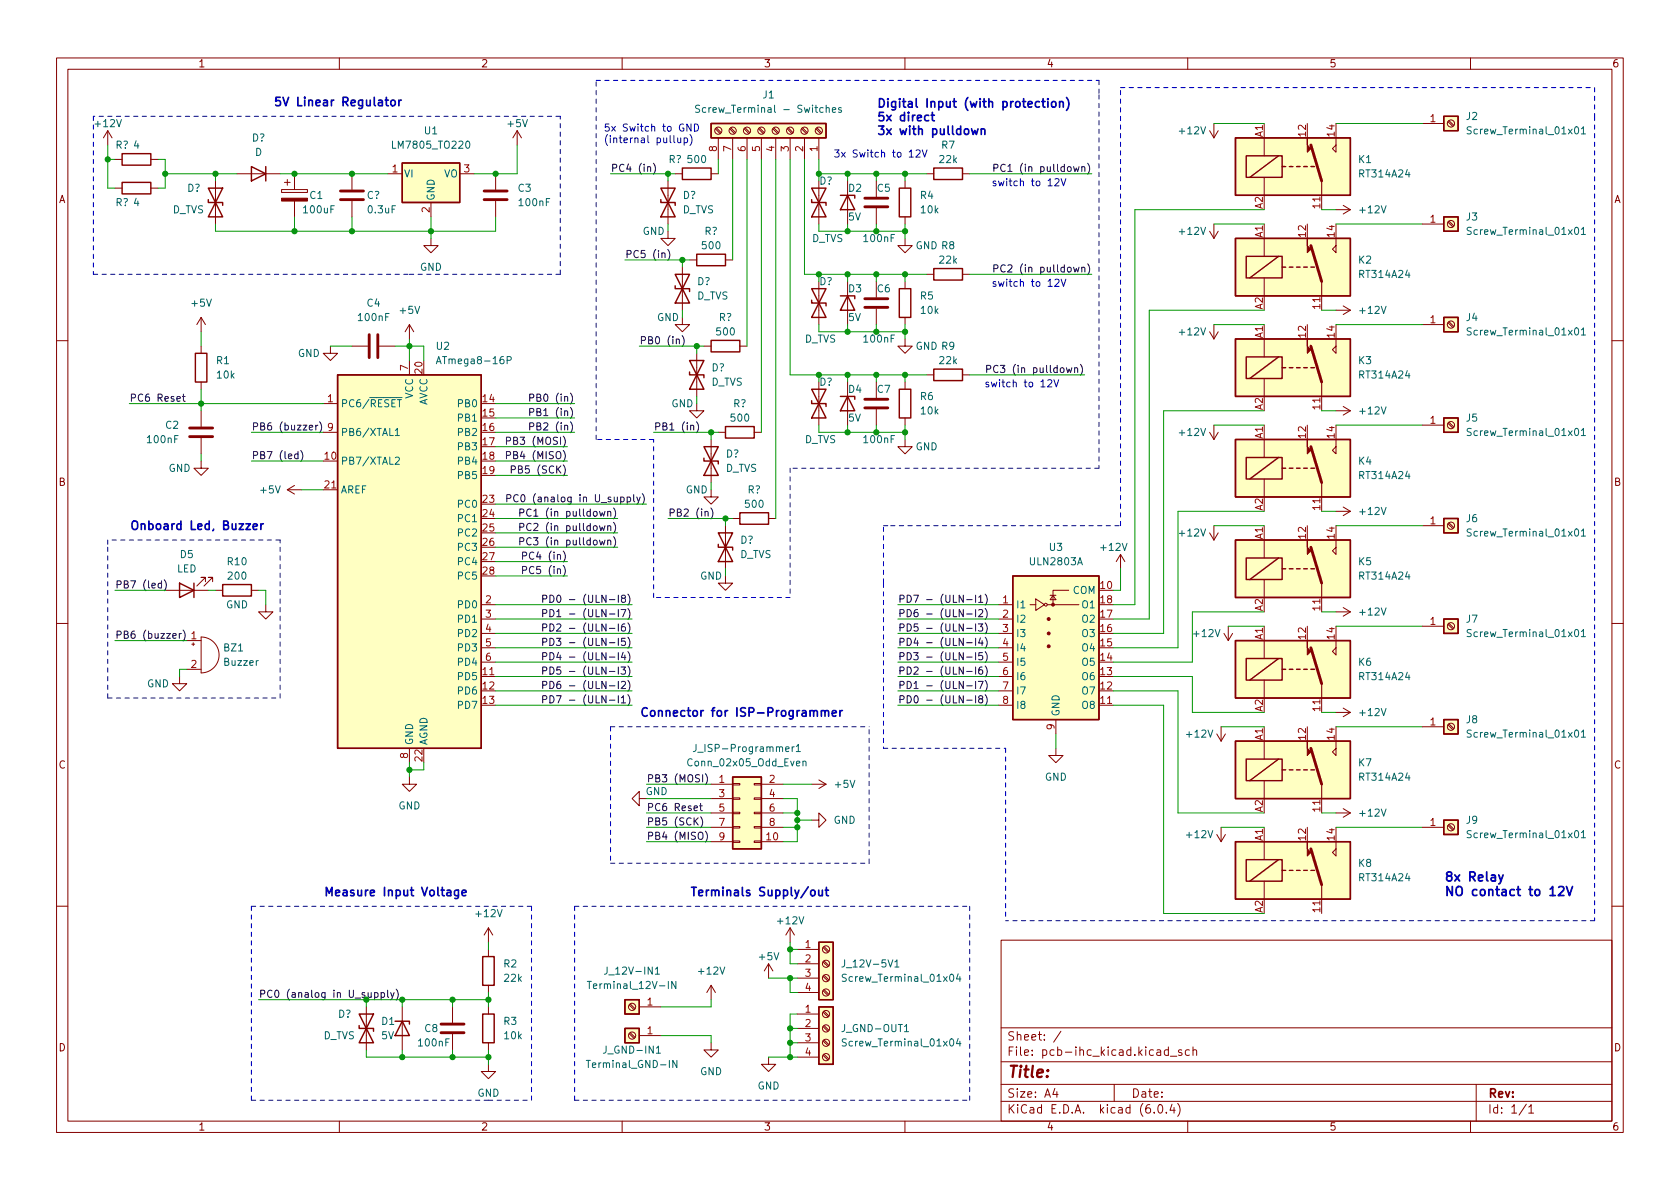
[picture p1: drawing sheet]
<svg xmlns="http://www.w3.org/2000/svg" width="297mm" height="210mm" viewBox="0 0 297 210" stroke-linecap="round" stroke-linejoin="round" font-family="sans-serif">
<defs><g id="words">
<text font-size="2.8" fill="#840000" x="178" y="190.6">Title:</text>
<g font-size="2.2" fill="#0000c2">
<text x="255.3" y="155.9">8x Relay</text>
<text x="255.3" y="158.4">NO contact to 12V</text>
</g>
<g font-size="2.1" fill="#0000c2">
<text x="48.3" y="18.8">5V Linear Regulator</text>
<text x="154.9" y="19">Digital Input (with protection)</text>
<text x="154.9" y="21.4">5x direct</text>
<text x="154.9" y="23.9">3x with pulldown</text>
<text x="22.9" y="93.7">Onboard Led, Buzzer</text>
<text x="113" y="126.7">Connector for ISP-Programmer</text>
<text x="57.1" y="158.5">Measure Input Voltage</text>
<text x="121.9" y="158.5">Terminals Supply/out</text>
</g>
<g font-size="2.1" fill="#840000">
<text x="178" y="184">Sheet: /</text>
<text x="178" y="186.7">File: pcb-ihc_kicad.kicad_sch</text>
<text x="178" y="196.9">KiCad E.D.A. kicad (6.0.4)</text>
<text x="178" y="194.1">Size: A4</text>
<text x="200" y="194.1">Date:</text>
<text x="263" y="194.1">Rev:</text>
<text x="263" y="196.9">Id: 1/1</text>
</g>
<g font-size="1.8" fill="#840000">
<text x="35" y="11.9">1</text>
<text x="85" y="11.9">2</text>
<text x="135" y="11.9">3</text>
<text x="185" y="11.9">4</text>
<text x="235" y="11.9">5</text>
<text x="285" y="11.9">6</text>
<text x="10.3" y="35.9">A</text>
<text x="285.3" y="35.9">A</text>
<text x="10.3" y="85.9">B</text>
<text x="285.3" y="85.9">B</text>
<text x="10.3" y="135.9">C</text>
<text x="285.3" y="135.9">C</text>
<text x="10.3" y="185.9">D</text>
<text x="285.3" y="185.9">D</text>
<text x="35" y="199.9">1</text>
<text x="85" y="199.9">2</text>
<text x="135" y="199.9">3</text>
<text x="185" y="199.9">4</text>
<text x="235" y="199.9">5</text>
<text x="285" y="199.9">6</text>
</g>
<g font-size="1.8" fill="#006464">
<text x="134.9" y="17.4">J1</text>
<text x="17" y="22.5">+12V</text>
<text x="75.1" y="23.7">U1</text>
<text x="89.8" y="22.5">+5V</text>
<text x="124.5" y="19.9">Screw_Terminal - Switches</text>
<text x="208.7" y="23.7">+12V</text>
<text x="259.3" y="21.2">J2</text>
<text x="260.1" y="23.7">Screw_Terminal_01x01</text>
<text x="20.4" y="26.3">R? 4</text>
<text x="44.5" y="25">D?</text>
<text x="45.1" y="27.6">D</text>
<text x="69.8" y="26.3">LM7805_TO220</text>
<text x="118.2" y="28.8">R?</text>
<text x="121.7" y="28.8">500</text>
<text x="166.2" y="28.8">22k</text>
<text x="166.5" y="26.3">R7</text>
<text x="240.2" y="28.8">K1</text>
<text x="33.1" y="33.9">D?</text>
<text x="54.8" y="35.2">C1</text>
<text x="64.8" y="35.2">C?</text>
<text x="71.4" y="31.4">VI</text>
<text x="76.8" y="35.6" transform="rotate(-90 76.8 35.6)">GND</text>
<text x="78.5" y="31.4">VO</text>
<text x="91.6" y="33.9">C3</text>
<text x="120.7" y="35.2">D?</text>
<text x="144.9" y="32.6">D?</text>
<text x="150" y="33.9">D2</text>
<text x="155.1" y="33.9">C5</text>
<text x="162.7" y="35.2">R4</text>
<text x="240.5" y="31.4">RT314A24</text>
<text x="20.4" y="36.4">R? 4</text>
<text x="30.5" y="37.7">D_TVS</text>
<text x="53.8" y="37.7">100uF</text>
<text x="65.2" y="37.7">0.3uF</text>
<text x="91.9" y="36.4">100nF</text>
<text x="113.6" y="41.5">GND</text>
<text x="120.6" y="37.7">D_TVS</text>
<text x="124.6" y="41.5">R?</text>
<text x="150" y="39">5V</text>
<text x="162.9" y="37.7">10k</text>
<text x="208.7" y="41.5">+12V</text>
<text x="240.6" y="37.7">+12V</text>
<text x="259.3" y="39">J3</text>
<text x="260.1" y="41.5">Screw_Terminal_01x01</text>
<text x="74.2" y="47.9">GND</text>
<text x="124.3" y="44.1">500</text>
<text x="143.5" y="42.8">D_TVS</text>
<text x="152.9" y="42.8">100nF</text>
<text x="161.9" y="44.1">GND R8</text>
<text x="166.2" y="46.6">22k</text>
<text x="240.2" y="46.6">K2</text>
<text x="123.2" y="53">D_TVS</text>
<text x="123.3" y="50.4">D?</text>
<text x="144.9" y="50.4">D?</text>
<text x="150" y="51.7">D3</text>
<text x="155.1" y="51.7">C6</text>
<text x="162.7" y="53">R5</text>
<text x="240.5" y="49.1">RT314A24</text>
<text x="34" y="54.2">+5V</text>
<text x="63.5" y="56.8">100nF</text>
<text x="64.9" y="54.2">C4</text>
<text x="70.8" y="55.5">+5V</text>
<text x="116.1" y="56.8">GND</text>
<text x="126.8" y="59.3">500</text>
<text x="127.1" y="56.8">R?</text>
<text x="150" y="56.8">5V</text>
<text x="162.9" y="55.5">10k</text>
<text x="208.7" y="59.3">+12V</text>
<text x="240.6" y="55.5">+12V</text>
<text x="259.3" y="56.8">J4</text>
<text x="260.1" y="59.3">Screw_Terminal_01x01</text>
<text x="38.3" y="64.4">R1</text>
<text x="52.6" y="63.1">GND</text>
<text x="77.2" y="61.8">U2</text>
<text x="78" y="64.4">ATmega8-16P</text>
<text x="125.8" y="65.7">D?</text>
<text x="142.2" y="60.6">D_TVS</text>
<text x="152.9" y="60.6">100nF</text>
<text x="161.9" y="61.8">GND R9</text>
<text x="166.2" y="64.4">22k</text>
<text x="240.2" y="64.4">K3</text>
<text x="38.4" y="66.9">10k</text>
<text x="73" y="70.5" transform="rotate(-90 73 70.5)">VCC</text>
<text x="75.6" y="71.8" transform="rotate(-90 75.6 71.8)">AVCC</text>
<text x="125.7" y="68.2">D_TVS</text>
<text x="150" y="69.5">D4</text>
<text x="155.1" y="69.5">C7</text>
<text x="162.7" y="70.7">R6</text>
<text x="240.5" y="66.9">RT314A24</text>
<text x="29.3" y="75.8">C2</text>
<text x="60.2" y="72">PC6/~{RESET}</text>
<text x="60.2" y="77.1">PB6/XTAL1</text>
<text x="81.1" y="72">PB0</text>
<text x="81.1" y="74.5">PB1</text>
<text x="81.1" y="77.1">PB2</text>
<text x="118.7" y="72">GND</text>
<text x="129.3" y="74.5">500</text>
<text x="129.6" y="72">R?</text>
<text x="150" y="74.5">5V</text>
<text x="162.9" y="73.3">10k</text>
<text x="208.7" y="77.1">+12V</text>
<text x="240.6" y="73.3">+12V</text>
<text x="259.3" y="74.5">J5</text>
<text x="260.1" y="77.1">Screw_Terminal_01x01</text>
<text x="26.2" y="78.4">100nF</text>
<text x="29.8" y="83.4">GND</text>
<text x="60.2" y="82.2">PB7/XTAL2</text>
<text x="81.1" y="79.6">PB3</text>
<text x="81.1" y="82.2">PB4</text>
<text x="128.3" y="83.4">D_TVS</text>
<text x="128.3" y="80.9">D?</text>
<text x="142.2" y="78.4">D_TVS</text>
<text x="152.9" y="78.4">100nF</text>
<text x="161.9" y="79.6">GND</text>
<text x="240.2" y="82.2">K4</text>
<text x="46.1" y="87.2">+5V</text>
<text x="60.2" y="87.2">AREF</text>
<text x="81.1" y="84.7">PB5</text>
<text x="81.1" y="89.8">PC0</text>
<text x="121.2" y="87.2">GND</text>
<text x="131.9" y="89.8">500</text>
<text x="132.2" y="87.2">R?</text>
<text x="240.5" y="84.7">RT314A24</text>
<text x="81.1" y="92.3">PC1</text>
<text x="81.1" y="94.9">PC2</text>
<text x="208.7" y="94.9">+12V</text>
<text x="240.6" y="91.1">+12V</text>
<text x="259.3" y="92.3">J6</text>
<text x="260.1" y="94.9">Screw_Terminal_01x01</text>
<text x="31.3" y="101.2">LED</text>
<text x="31.9" y="98.7">D5</text>
<text x="40.3" y="99.9">R10</text>
<text x="81.1" y="97.4">PC3</text>
<text x="81.1" y="99.9">PC4</text>
<text x="130.8" y="98.7">D_TVS</text>
<text x="130.9" y="96.1">D?</text>
<text x="182.3" y="99.9">ULN2803A</text>
<text x="185.6" y="97.4">U3</text>
<text x="194.8" y="97.4">+12V</text>
<text x="240.2" y="99.9">K5</text>
<text x="39.9" y="107.6">GND</text>
<text x="40.4" y="102.5">200</text>
<text x="81.1" y="107.6">PD0</text>
<text x="81.1" y="102.5">PC5</text>
<text x="123.8" y="102.5">GND</text>
<text x="179.6" y="107.6">I1</text>
<text x="189.7" y="105">COM</text>
<text x="191.4" y="107.6">O1</text>
<text x="240.5" y="102.5">RT314A24</text>
<text x="81.1" y="110.1">PD1</text>
<text x="81.1" y="112.6">PD2</text>
<text x="179.6" y="110.1">I2</text>
<text x="179.6" y="112.6">I3</text>
<text x="191.4" y="112.6">O3</text>
<text x="191.4" y="110.1">O2</text>
<text x="211.2" y="112.6">+12V</text>
<text x="240.6" y="108.8">+12V</text>
<text x="259.3" y="110.1">J7</text>
<text x="260.1" y="112.6">Screw_Terminal_01x01</text>
<text x="39.6" y="115.2">BZ1</text>
<text x="39.7" y="117.7">Buzzer</text>
<text x="81.1" y="115.2">PD3</text>
<text x="81.1" y="117.7">PD4</text>
<text x="179.6" y="115.2">I4</text>
<text x="179.6" y="117.7">I5</text>
<text x="191.4" y="117.7">O5</text>
<text x="191.4" y="115.2">O4</text>
<text x="240.2" y="117.7">K6</text>
<text x="26" y="121.5">GND</text>
<text x="81.1" y="120.3">PD5</text>
<text x="81.1" y="122.8">PD6</text>
<text x="81.1" y="125.3">PD7</text>
<text x="179.6" y="120.3">I6</text>
<text x="179.6" y="122.8">I7</text>
<text x="179.6" y="125.3">I8</text>
<text x="191.4" y="125.3">O8</text>
<text x="191.4" y="122.8">O7</text>
<text x="191.4" y="120.3">O6</text>
<text x="240.5" y="120.3">RT314A24</text>
<text x="73" y="131.8" transform="rotate(-90 73 131.8)">GND</text>
<text x="75.6" y="131.8" transform="rotate(-90 75.6 131.8)">AGND</text>
<text x="187.3" y="126.7" transform="rotate(-90 187.3 126.7)">GND</text>
<text x="209.9" y="130.4">+12V</text>
<text x="240.6" y="126.6">+12V</text>
<text x="259.3" y="127.9">J8</text>
<text x="260.1" y="130.4">Screw_Terminal_01x01</text>
<text x="122" y="135.5">Conn_02x05_Odd_Even</text>
<text x="123.6" y="133">J_ISP-Programmer1</text>
<text x="240.2" y="135.5">K7</text>
<text x="70.4" y="143.1">GND</text>
<text x="114.1" y="140.6">GND</text>
<text x="147.7" y="139.3">+5V</text>
<text x="184.7" y="138">GND</text>
<text x="240.5" y="138">RT314A24</text>
<text x="147.4" y="145.7">GND</text>
<text x="209.9" y="148.2">+12V</text>
<text x="240.6" y="144.4">+12V</text>
<text x="259.3" y="145.7">J9</text>
<text x="260.1" y="148.2">Screw_Terminal_01x01</text>
<text x="240.2" y="153.3">K8</text>
<text x="240.5" y="155.8">RT314A24</text>
<text x="84.3" y="162.2">+12V</text>
<text x="137.6" y="163.4">+12V</text>
<text x="89.1" y="171.1">R2</text>
<text x="89.2" y="173.6">22k</text>
<text x="107.5" y="172.3">J_12V-IN1</text>
<text x="123.6" y="172.3">+12V</text>
<text x="134.3" y="169.8">+5V</text>
<text x="149.5" y="171.1">J_12V-5V1</text>
<text x="149.6" y="173.6">Screw_Terminal_01x04</text>
<text x="59.8" y="180">D?</text>
<text x="104.8" y="174.9">Terminal_12V-IN</text>
<text x="57.1" y="183.8">D_TVS</text>
<text x="67.5" y="183.8">5V</text>
<text x="67.5" y="181.2">D1</text>
<text x="74.1" y="185">100nF</text>
<text x="75.1" y="182.5">C8</text>
<text x="89.1" y="181.2">R3</text>
<text x="89.2" y="183.8">10k</text>
<text x="149.2" y="182.5">J_GND-OUT1</text>
<text x="149.6" y="185">Screw_Terminal_01x04</text>
<text x="104.4" y="188.8">Terminal_GND-IN</text>
<text x="107.1" y="186.3">J_GND-IN1</text>
<text x="123.8" y="190.1">GND</text>
<text x="84.4" y="193.9">GND</text>
<text x="133.9" y="192.7">GND</text>
</g>
<g font-size="1.8" fill="#0000c2">
<text x="106.7" y="23.3">5x Switch to GND</text>
<text x="106.7" y="25.3">(internal pullup)</text>
<text x="147.3" y="27.8">3x Switch to 12V</text>
<text x="175.3" y="32.9">switch to 12V</text>
<text x="175.3" y="50.7">switch to 12V</text>
<text x="174" y="68.5">switch to 12V</text>
</g>
<g font-size="1.8" fill="#a90000">
<text x="252.9" y="21.6">1</text>
<text x="126.7" y="26.8" transform="rotate(-90 126.7 26.8)">8</text>
<text x="129.3" y="26.8" transform="rotate(-90 129.3 26.8)">7</text>
<text x="131.8" y="26.8" transform="rotate(-90 131.8 26.8)">6</text>
<text x="134.4" y="26.8" transform="rotate(-90 134.4 26.8)">5</text>
<text x="136.9" y="26.8" transform="rotate(-90 136.9 26.8)">4</text>
<text x="139.4" y="26.8" transform="rotate(-90 139.4 26.8)">3</text>
<text x="142" y="26.8" transform="rotate(-90 142 26.8)">2</text>
<text x="144.5" y="26.8" transform="rotate(-90 144.5 26.8)">1</text>
<text x="223.3" y="24.2" transform="rotate(-90 223.3 24.2)">A1</text>
<text x="230.9" y="24.1" transform="rotate(-90 230.9 24.1)">12</text>
<text x="236" y="24.1" transform="rotate(-90 236 24.1)">14</text>
<text x="69.4" y="30.5">1</text>
<text x="82.1" y="30.5">3</text>
<text x="75.9" y="37.6" transform="rotate(-90 75.9 37.6)">2</text>
<text x="223.3" y="36.9" transform="rotate(-90 223.3 36.9)">A2</text>
<text x="230.9" y="41.9" transform="rotate(-90 230.9 41.9)">12</text>
<text x="233.4" y="36.8" transform="rotate(-90 233.4 36.8)">11</text>
<text x="236" y="41.9" transform="rotate(-90 236 41.9)">14</text>
<text x="252.9" y="39.4">1</text>
<text x="223.3" y="42" transform="rotate(-90 223.3 42)">A1</text>
<text x="223.3" y="59.8" transform="rotate(-90 223.3 59.8)">A1</text>
<text x="223.3" y="54.7" transform="rotate(-90 223.3 54.7)">A2</text>
<text x="230.9" y="59.7" transform="rotate(-90 230.9 59.7)">12</text>
<text x="233.4" y="54.6" transform="rotate(-90 233.4 54.6)">11</text>
<text x="236" y="59.7" transform="rotate(-90 236 59.7)">14</text>
<text x="252.9" y="57.1">1</text>
<text x="72.1" y="65.5" transform="rotate(-90 72.1 65.5)">7</text>
<text x="57.9" y="71.1">1</text>
<text x="74.7" y="66" transform="rotate(-90 74.7 66)">20</text>
<text x="85.4" y="71.1">14</text>
<text x="57.9" y="76.2">9</text>
<text x="85.4" y="73.7">15</text>
<text x="85.4" y="76.2">16</text>
<text x="223.3" y="77.6" transform="rotate(-90 223.3 77.6)">A1</text>
<text x="223.3" y="72.5" transform="rotate(-90 223.3 72.5)">A2</text>
<text x="230.9" y="77.4" transform="rotate(-90 230.9 77.4)">12</text>
<text x="233.4" y="72.4" transform="rotate(-90 233.4 72.4)">11</text>
<text x="236" y="77.4" transform="rotate(-90 236 77.4)">14</text>
<text x="252.9" y="74.9">1</text>
<text x="57.4" y="81.3">10</text>
<text x="85.4" y="78.7">17</text>
<text x="85.4" y="81.3">18</text>
<text x="85.4" y="83.8">19</text>
<text x="57.4" y="86.4">21</text>
<text x="85.4" y="88.9">23</text>
<text x="85.4" y="91.4">24</text>
<text x="85.4" y="94">25</text>
<text x="223.3" y="95.4" transform="rotate(-90 223.3 95.4)">A1</text>
<text x="223.3" y="90.3" transform="rotate(-90 223.3 90.3)">A2</text>
<text x="230.9" y="95.2" transform="rotate(-90 230.9 95.2)">12</text>
<text x="233.4" y="90.1" transform="rotate(-90 233.4 90.1)">11</text>
<text x="236" y="95.2" transform="rotate(-90 236 95.2)">14</text>
<text x="252.9" y="92.7">1</text>
<text x="85.4" y="96.5">26</text>
<text x="85.4" y="99.1">27</text>
<text x="85.4" y="101.6">28</text>
<text x="85.9" y="106.7">2</text>
<text x="177.3" y="106.7">1</text>
<text x="194.6" y="104.1">10</text>
<text x="194.6" y="106.7">18</text>
<text x="233.4" y="107.9" transform="rotate(-90 233.4 107.9)">11</text>
<text x="33.8" y="113">1</text>
<text x="85.9" y="109.2">3</text>
<text x="85.9" y="111.8">4</text>
<text x="177.3" y="109.2">2</text>
<text x="177.3" y="111.8">3</text>
<text x="194.6" y="111.8">16</text>
<text x="194.6" y="109.2">17</text>
<text x="223.3" y="113.1" transform="rotate(-90 223.3 113.1)">A1</text>
<text x="223.3" y="108.1" transform="rotate(-90 223.3 108.1)">A2</text>
<text x="230.9" y="113" transform="rotate(-90 230.9 113)">12</text>
<text x="236" y="113" transform="rotate(-90 236 113)">14</text>
<text x="252.9" y="110.5">1</text>
<text x="33.8" y="118.1">2</text>
<text x="85.4" y="119.4">11</text>
<text x="85.9" y="114.3">5</text>
<text x="85.9" y="116.8">6</text>
<text x="177.3" y="114.3">4</text>
<text x="177.3" y="116.8">5</text>
<text x="177.3" y="119.4">6</text>
<text x="194.6" y="119.4">13</text>
<text x="194.6" y="116.8">14</text>
<text x="194.6" y="114.3">15</text>
<text x="85.4" y="121.9">12</text>
<text x="85.4" y="124.5">13</text>
<text x="177.3" y="121.9">7</text>
<text x="177.3" y="124.5">8</text>
<text x="194.6" y="124.5">11</text>
<text x="194.6" y="121.9">12</text>
<text x="223.3" y="125.8" transform="rotate(-90 223.3 125.8)">A2</text>
<text x="233.4" y="125.7" transform="rotate(-90 233.4 125.7)">11</text>
<text x="186.4" y="129" transform="rotate(-90 186.4 129)">9</text>
<text x="223.3" y="130.9" transform="rotate(-90 223.3 130.9)">A1</text>
<text x="230.9" y="130.8" transform="rotate(-90 230.9 130.8)">12</text>
<text x="236" y="130.8" transform="rotate(-90 236 130.8)">14</text>
<text x="252.9" y="128.3">1</text>
<text x="72.1" y="134.1" transform="rotate(-90 72.1 134.1)">8</text>
<text x="74.7" y="134.6" transform="rotate(-90 74.7 134.6)">22</text>
<text x="127.1" y="138.4">1</text>
<text x="127.1" y="141">3</text>
<text x="127.1" y="143.5">5</text>
<text x="136" y="138.4">2</text>
<text x="136" y="141">4</text>
<text x="136" y="143.5">6</text>
<text x="223.3" y="143.6" transform="rotate(-90 223.3 143.6)">A2</text>
<text x="233.4" y="143.5" transform="rotate(-90 233.4 143.5)">11</text>
<text x="127.1" y="146">7</text>
<text x="127.1" y="148.6">9</text>
<text x="135.5" y="148.6">10</text>
<text x="136" y="146">8</text>
<text x="223.3" y="148.7" transform="rotate(-90 223.3 148.7)">A1</text>
<text x="230.9" y="148.6" transform="rotate(-90 230.9 148.6)">12</text>
<text x="236" y="148.6" transform="rotate(-90 236 148.6)">14</text>
<text x="252.9" y="146">1</text>
<text x="223.3" y="161.4" transform="rotate(-90 223.3 161.4)">A2</text>
<text x="233.4" y="161.3" transform="rotate(-90 233.4 161.3)">11</text>
<text x="142.4" y="167.6">1</text>
<text x="142.4" y="170.2">2</text>
<text x="142.4" y="172.7">3</text>
<text x="114.4" y="177.8">1</text>
<text x="142.4" y="175.3">4</text>
<text x="142.4" y="179.1">1</text>
<text x="114.4" y="182.9">1</text>
<text x="142.4" y="181.6">2</text>
<text x="142.4" y="184.1">3</text>
<text x="142.4" y="186.7">4</text>
</g>
<g font-size="1.8" fill="#0f0f0f">
<text x="107.9" y="30.4">PC4 (in)</text>
<text x="178.1" y="30.4">PC1 (in pulldown)</text>
<text x="110.5" y="45.6">PC5 (in)</text>
<text x="178.1" y="48.2">PC2 (in pulldown)</text>
<text x="113" y="60.9">PB0 (in)</text>
<text x="176.8" y="65.9">PC3 (in pulldown)</text>
<text x="22.9" y="71">PC6 Reset</text>
<text x="94.9" y="71">PB0 (in)</text>
<text x="44.4" y="76.1">PB6 (buzzer)</text>
<text x="94.9" y="76.1">PB2 (in)</text>
<text x="94.9" y="73.6">PB1 (in)</text>
<text x="115.6" y="76.1">PB1 (in)</text>
<text x="44.4" y="81.2">PB7 (led)</text>
<text x="90.7" y="78.6">PB3 (MOSI)</text>
<text x="90.7" y="81.2">PB4 (MISO)</text>
<text x="91.5" y="83.7">PB5 (SCK)</text>
<text x="93" y="88.8">PC0 (analog in U_supply)</text>
<text x="94.3" y="91.3">PC1 (in pulldown)</text>
<text x="94.3" y="93.9">PC2 (in pulldown)</text>
<text x="118.1" y="91.3">PB2 (in)</text>
<text x="93.6" y="101.5">PC5 (in)</text>
<text x="93.6" y="99">PC4 (in)</text>
<text x="94.3" y="96.4">PC3 (in pulldown)</text>
<text x="20.3" y="104">PB7 (led)</text>
<text x="99.9" y="106.6">PD0 - (ULN-I8)</text>
<text x="158.7" y="106.6">PD7 - (ULN-I1)</text>
<text x="20.3" y="112.9">PB6 (buzzer)</text>
<text x="99.9" y="109.1">PD1 - (ULN-I7)</text>
<text x="99.9" y="111.7">PD2 - (ULN-I6)</text>
<text x="158.7" y="109.1">PD6 - (ULN-I2)</text>
<text x="158.7" y="111.7">PD5 - (ULN-I3)</text>
<text x="99.9" y="114.2">PD3 - (ULN-I5)</text>
<text x="99.9" y="116.7">PD4 - (ULN-I4)</text>
<text x="99.9" y="119.3">PD5 - (ULN-I3)</text>
<text x="158.7" y="114.2">PD4 - (ULN-I4)</text>
<text x="158.7" y="116.7">PD3 - (ULN-I5)</text>
<text x="158.7" y="119.3">PD2 - (ULN-I6)</text>
<text x="99.9" y="121.8">PD6 - (ULN-I2)</text>
<text x="99.9" y="124.4">PD7 - (ULN-I1)</text>
<text x="158.7" y="124.4">PD0 - (ULN-I8)</text>
<text x="158.7" y="121.8">PD1 - (ULN-I7)</text>
<text x="114.3" y="143.4">PC6 Reset</text>
<text x="114.3" y="138.3">PB3 (MOSI)</text>
<text x="114.3" y="145.9">PB5 (SCK)</text>
<text x="114.3" y="148.5">PB4 (MISO)</text>
</g>
<g font-size="1.8" fill="#009600">
<text x="144.9" y="68.2">D?</text>
<text x="45.7" y="176.4">PC0 (analog in U_supply)</text>
</g>
</g></defs>
<g fill="none" stroke="#840000" stroke-width=".18">
<path d="M10 10.2h277v190.1h-277zM12 12.2h273v186.1h-273zM60 10.2v2M110 10.2v2M160 10.2v2M210 10.2v2M260 10.2v2M19 23.1l-.7 1.3M19 23.1v2.5M19 23.1l.8 1.3M20.3 33.3h1.3M20.3 28.2h1.3"/>
<path d="M26.7 33.3h1.2M26.7 28.2h1.2M38.1 32v7.6M41.9 30.7h7.6M49.8 33.5h4.6v.5h-4.6zM50.3 32.3h1M50.8 31.7v1.1M52.1 30.7v2.8M52.1 35.6v2.7M62.2 30.7v2.8M62.2 35.6v2.7M68.6 30.7h2.5"/>
<path d="M76.2 35.8v2.5M81.3 30.7h2.5M87.6 30.7v2.8M87.6 35.6v2.7M91.4 23.1l-.7 1.3M91.4 23.1v2.5M91.4 23.1l.8 1.3M118.1 32v7.6M119.4 30.7h1.2M125.7 30.7h1.3M126.5 22.8l.8 .8M126.7 22.6l.8 .9"/>
<path d="M127 24.4v3.8M129 22.8l.9 .8M129.2 22.6l.8 .9M129.5 24.4v3.8M131.6 22.8l.8 .8M131.7 22.6l.9 .9M132.1 24.4v3.8M134.1 22.8l.9 .8M134.3 22.6l.8 .9M134.6 24.4v3.8M136.7 22.8l.8 .8M136.8 22.6l.9 .9"/>
<path d="M137.2 24.4v3.8M139.2 22.8l.8 .8M139.4 22.6l.8 .9M139.7 24.4v3.8M141.7 22.8l.9 .8M141.9 22.6l.8 .9M142.2 24.4v3.8M144.3 22.8l.8 .8M144.4 22.6l.9 .9M144.8 24.4v3.8M144.8 32v7.6M149.9 32v7.6"/>
<path d="M154.9 32v2.8M154.9 36.8v2.8M160 32v1.3M160 38.3v1.3M163.8 30.7h1.3M170.2 30.7h1.2M213.9 23.1l.7 1.3M214.6 21.8v2.6M214.6 39.6v2.6M215.4 23.1l-.8 1.3M223.5 24.4v3.2M223.5 31.4v3.1"/>
<path d="M233.7 32v5.1M236.2 24.4v2.5l-.6-.6 .6-.7M236.2 37.1h2.6M237.5 36.3l1.3 .8M238.8 37.1l-1.3 .7M251.5 39.6h3.8M251.5 21.8h3.8M256 39.3l.9 .8M256 21.5l.9 .8M256.2 39.1l.8 .8M256.2 21.3l.8 .9M35.6 56.1v2.6"/>
<path d="M35.6 56.1l-.8 1.3M35.6 56.1l.7 1.3M72.4 57.4v2.5M72.4 57.4l-.8 1.3M72.4 57.4l.8 1.3M76.2 42.2v1.2h1.3l-1.3 1.3-1.3-1.3h1.3M118.1 40.9v1.3h-1.3l1.3 1.2 1.3-1.2h-1.3M120.6 56.1v1.3h-1.2l1.2 1.3 1.3-1.3h-1.3M120.6 47.2v7.7M121.9 46h1.3M128.3 46h1.2M144.8 49.8v7.6"/>
<path d="M149.9 49.8v7.6M154.9 49.8v2.8M154.9 54.6v2.8M160 42.2v1.2h-1.3l1.3 1.3 1.3-1.3h-1.3M160 59.9v1.3h-1.3l1.3 1.3 1.3-1.3h-1.3M160 49.8v1.2M160 56.1v1.3M163.8 48.5h1.3M170.2 48.5h1.2M213.9 58.7l.7 1.2M213.9 40.9l.7 1.3M214.6 57.4v2.5"/>
<path d="M215.4 58.7l-.8 1.2M215.4 40.9l-.8 1.3M223.5 42.2v3.1M223.5 49.1v3.2M223.5 59.9v3.2M233.7 49.8v5.1M236.2 42.2v2.5l-.6-.6 .6-.7M236.2 59.9v2.6l-.6-.7 .6-.6M236.2 54.9h2.6M237.5 54.1l1.3 .8M238.8 54.9l-1.3 .7M251.5 57.4h3.8"/>
<path d="M256 57.1l.9 .8M256.2 56.9l.8 .8M10 60.2h2M35.6 61.2v1.3M35.6 67.6v1.2M35.6 72.6v2.8M35.6 77.5v2.8M57.1 76.4h2.6M57.1 71.4h2.6M58.4 61.2v1.3h1.3l-1.3 1.2-1.3-1.2h1.3M62.2 61.2h2.8M67.1 61.2h2.7"/>
<path d="M72.4 63.7v2.6M123.2 71.4v1.2h-1.3l1.3 1.3 1.3-1.3h-1.3M123.2 62.5v7.6M124.5 61.2h1.2M125.7 77.7v7.6M127 76.4h1.3M130.8 61.2h1.3M133.3 76.4h1.3M144.8 67.6v7.6M149.9 67.6v7.6M154.9 67.6v2.8M154.9 72.4v2.8"/>
<path d="M160 77.7v1.3h-1.3l1.3 1.3 1.3-1.3h-1.3M160 67.6v1.2M160 73.9v1.3M163.8 66.3h1.3M170.2 66.3h1.2M213.9 76.4l.7 1.3M214.6 75.2v2.5M215.4 76.4l-.8 1.3M223.5 66.9v3.2M223.5 77.7v3.2M233.7 67.6v5M236.2 77.7v2.6l-.6-.7 .6-.6"/>
<path d="M236.2 72.6h2.6M237.5 71.9l1.3 .7M238.8 72.6l-1.3 .8M251.5 75.2h3.8M256 74.8l.9 .9M256.2 74.7l.8 .8M285 60.2h2M35.6 81.5v1.3h1.2l-1.2 1.3-1.3-1.3h1.3M50.8 86.6h2.5M50.8 86.6l1.3 .8M52.1 85.8l-1.3 .8M57.1 86.6h2.6"/>
<path d="M125.7 86.6v1.3h-1.2l1.2 1.2 1.3-1.2h-1.3M128.3 93v7.6M129.5 91.7h1.3M135.9 91.7h1.3M198.1 98l-.7 1.3M198.1 98v2.6M198.1 98l.8 1.3M213.9 94.2l.7 1.3M214.6 93v2.5M215.4 94.2l-.8 1.3M223.5 84.7v3.2M223.5 95.5v3.2"/>
<path d="M233.7 85.3v5.1M236.2 95.5v2.5l-.6-.6 .6-.6M236.2 90.4h2.6M237.5 89.7l1.3 .7M238.8 90.4l-1.3 .8M251.5 93h3.8M256 92.6l.9 .9M256.2 92.5l.8 .8M10 110.2h2M29.2 104.4h7.6M31.7 119.6v1.3h1.3l-1.3 1.3-1.2-1.3h1.2M33 113.3h2.6"/>
<path d="M33 118.4h2.6M33.9 113.9h.5M34.2 113.7v.5M35.6 112.6v6.4M35.6 112.6a3.2 3.2 0 0 1 3.1 3.2 3.2 3.2 0 0 1-3.1 3.2M36.3 102.9v-.8h-.7h.7l-1.5 1.5M37.6 102.9v-.8h-.8h.8l-1.5 1.5M38.1 104.4h1.3M44.4 104.4h1.3M47 106.9v1.3h1.3l-1.3 1.3-1.3-1.3h1.3M85.1 119.6h2.5M85.1 106.9h2.5"/>
<path d="M85.1 109.5h2.5M85.1 112h2.5M85.1 114.5h2.5M85.1 117.1h2.5M128.3 101.8v1.3h-1.3l1.3 1.3 1.2-1.3h-1.2M176.5 119.6h2.6M176.5 106.9h2.6M176.5 109.5h2.6M176.5 112h2.6M176.5 114.5h2.6M176.5 117.1h2.6M182.1 106.9h1"/>
<path d="M183.1 105.9l1.6 1-1.6 1zM185.2 106.9h5.6M185.7 105.3h1M186.2 105.3l.5 .7h-1zM189 104.4h-2.8v2.5M216.4 112l.8 1.3M217.2 110.7v2.6M217.9 112l-.7 1.3M223.5 102.5v3.2M223.5 113.3v3.2M233.7 103.1v5.1M236.2 113.3v2.5l-.6-.6 .6-.7"/>
<path d="M236.2 108.2h2.6M237.5 107.4l1.3 .8M238.8 108.2l-1.3 .8M251.5 110.7h3.8M256 110.4l.9 .8M256.2 110.2l.8 .9M285 110.2h2M72.4 137.4v1.3h1.3l-1.3 1.2-1.3-1.2h1.3M72.4 132.3v2.6M125.7 138.7h3.8M129.5 138.6h1.3v.2h-1.3zM133.3 138.6h1.3v.2h-1.3z"/>
<path d="M134.6 138.7h3.8M143.5 138.7h2.5M144.8 137.9l1.2 .8M146 138.7l-1.2 .7M176.5 124.7h2.6M176.5 122.2h2.6M186.7 132.3v1.3h1.3l-1.3 1.3-1.3-1.3h1.3M186.7 127.2v2.6M194.3 124.7h2.5M215.1 129.8l.8 1.3M215.9 128.5v2.6M216.7 129.8l-.8 1.3"/>
<path d="M223.5 120.3v3.1M223.5 131.1v3.1M223.5 138v3.2M233.7 120.9v5.1M233.7 138.7v5.1M236.2 131.1v2.5l-.6-.6 .6-.7M236.2 126h2.6M237.5 125.2l1.3 .8M238.8 126l-1.3 .7M251.5 128.5h3.8M256 128.2l.9 .8M256.2 128l.8 .8"/>
<path d="M113 141.2v-1.3l-1.2 1.3 1.2 1.3v-1.3h1.3M125.7 143.8h3.8M125.7 146.3h3.8M125.7 148.8h3.8M125.7 141.2h3.8M129.5 148.7h1.3v.3h-1.3zM129.5 146.2h1.3v.2h-1.3zM129.5 143.6h1.3v.3h-1.3zM129.5 141.1h1.3v.2h-1.3zM133.3 148.7h1.3v.3h-1.3zM133.3 146.2h1.3v.2h-1.3zM133.3 143.6h1.3v.3h-1.3z"/>
<path d="M133.3 141.1h1.3v.2h-1.3zM134.6 143.8h3.8M134.6 146.3h3.8M134.6 148.8h3.8M134.6 141.2h3.8M143.5 145h1.3v-1.2l1.2 1.2-1.2 1.3v-1.3M215.1 147.6l.8 1.2M215.9 146.3v2.5M216.7 147.6l-.8 1.2M223.5 148.8v3.2M223.5 155.8v3.2M233.7 156.5v5"/>
<path d="M236.2 148.8v2.6l-.6-.7 .6-.6M236.2 143.8h2.6M237.5 143l1.3 .8M238.8 143.8l-1.3 .7M251.5 146.3h3.8M256 146l.9 .8M256.2 145.8l.8 .8M10 160.2h2M64.8 178v7.7M71.1 178v7.7M80 178v2.8M86.4 164.1v2.5"/>
<path d="M86.4 167.9v1.3M86.4 174.2v1.3M86.4 178v1.3M86.4 164.1l-.8 1.2M86.4 164.1l.7 1.2M111.3 177.7l.8 .9M111.4 177.5l.9 .9M113 178h3.8M125.7 174.2v2.6M125.7 174.2l-.7 1.3M125.7 174.2l.8 1.3M135.9 170.4l-.8 1.3"/>
<path d="M135.9 170.4v2.6M135.9 170.4l.8 1.3M139.7 164.1l-.8 1.2M139.7 164.1v2.5M139.7 164.1l.8 1.2M141 167.9h3.8M141 170.4h3.8M141 173h3.8M141 175.5h3.8M141 179.3h3.8M145.5 175.2l.9 .8M145.5 172.6l.9 .9"/>
<path d="M145.5 170.1l.9 .8M145.5 167.6l.9 .8M145.5 179l.9 .8M145.7 175l.9 .8M145.7 172.5l.9 .8M145.7 169.9l.9 .9M145.7 167.4l.9 .8M145.7 178.8l.9 .8M177 166.3h108v32h-108zM285 160.2h2M60 198.3v2M80 182.9v2.8"/>
<path d="M86.4 188.2v1.3h1.2l-1.2 1.2-1.3-1.2h1.3M86.4 184.4v1.3M110 198.3v2M111.3 182.8l.8 .8M111.4 182.6l.9 .9M113 183.1h3.8M125.7 184.4v1.3h1.3l-1.3 1.2-1.2-1.2h1.2M135.9 186.9v1.3h1.3l-1.3 1.3-1.3-1.3h1.3M141 181.9h3.8M141 184.4h3.8M141 186.9h3.8M145.5 186.6l.9 .8"/>
<path d="M145.5 184.1l.9 .8M145.5 181.5l.9 .9M145.7 186.4l.9 .9M145.7 183.9l.9 .8M145.7 181.4l.9 .8M160 198.3v2M177 194.8h108M177 191.8h108M177 187.8h108M177 181.8h108M186.5 192.5l-.4 1h1M186.9 193v1"/>
<path d="M187.6 182.4l-1.3 1.9M197 191.8v3M204.1 196.7v.1M204.9 195.4l.2-.1a.81 .81 0 0 1 .6 .7 .81 .81 0 0 1-.3 .8h-.2a.81 .81 0 0 1-.6-.6 .81 .81 0 0 1 .3-.8zM206.2 196.7v.1M206.6 185.7l-.5-.1-.2 .3v.4l.1 .3h.6M206.6 185.1v1.5M206.9 186.8h1.2M207.2 195.3l-.3 1h.9M207.6 195.8v1M208.2 195.1a1.72 1.72 0 0 1 0 2.3M208.9 185.7l-.3-.1-.2 .2v.3l.5 .1v.4h-.5"/>
<path d="M210 198.3v2M210.3 185.7l-.4-.1-.3 .3v.4l.1 .3h.6M210.9 185.8l.2-.2 .4 .1 .1 .9M210.9 185.1v1.5M260 198.3v2M261 191.8v6.5M269.9 195.3l-1.3 1.9M270.3 195.8l.4-.5v1.5M270.3 196.8h.9"/>
<circle cx="127" cy="23.1" r=".63"/>
<circle cx="129.5" cy="23.1" r=".63"/>
<circle cx="132.1" cy="23.1" r=".63"/>
<circle cx="134.6" cy="23.1" r=".63"/>
<circle cx="137.2" cy="23.1" r=".63"/>
<circle cx="139.7" cy="23.1" r=".63"/>
<circle cx="142.2" cy="23.1" r=".63"/>
<circle cx="144.8" cy="23.1" r=".63"/>
<circle cx="256.5" cy="39.6" r=".63"/>
<circle cx="256.5" cy="21.8" r=".63"/>
<circle cx="256.5" cy="57.4" r=".63"/>
<circle cx="256.5" cy="75.2" r=".63"/>
<circle cx="256.5" cy="93" r=".63"/>
<circle cx="184.9" cy="106.9" r=".25"/>
<circle cx="256.5" cy="110.7" r=".63"/>
<circle cx="256.5" cy="128.5" r=".63"/>
<circle cx="256.5" cy="146.3" r=".63"/>
<circle cx="111.8" cy="178" r=".63"/>
<circle cx="146" cy="167.9" r=".63"/>
<circle cx="146" cy="179.3" r=".63"/>
<circle cx="146" cy="173" r=".63"/>
<circle cx="146" cy="175.5" r=".63"/>
<circle cx="146" cy="170.4" r=".63"/>
<circle cx="111.8" cy="183.1" r=".63"/>
<circle cx="146" cy="184.4" r=".63"/>
<circle cx="146" cy="181.9" r=".63"/>
<circle cx="146" cy="186.9" r=".63"/>
</g>
<g fill="none" stroke="#840000" stroke-width=".51">
<path d="M60.2 35.3h4.1M60.2 33.8h4.1M85.6 35.3h4.1M85.6 33.8h4.1M152.9 36.6h4.1M152.9 35h4.1M231.8 25.6l1.9 6.4M65.3 59.2v4M66.8 59.2v4M152.9 54.4h4.1M152.9 52.8h4.1M231.8 43.4l1.9 6.4"/>
<path d="M33.5 75.7h4.1M33.5 77.2h4.1M152.9 72.1h4.1M152.9 70.6h4.1M231.8 61.2l1.9 6.4M231.8 79l1.9 6.3M231.8 96.8l1.9 6.3M231.8 114.5l1.9 6.4M231.8 132.3l1.9 6.4M231.8 150.1l1.9 6.4M78 182.6h4M78 181.1h4"/>
</g>
<g fill="none" stroke="#840000" stroke-width=".25">
<path d="M21.6 32.3h5.1v2h-5.1zM21.6 27.2h5.1v2h-5.1zM36.8 35.3v.5h2.6v.5M36.8 33.3l2.6 5h-2.6l2.6-5zM44.4 29.5l2.6 1.2-2.6 1.3zM47 29.5v2.5M71.1 28.8h10.2v7h-10.2zM116.8 35.3v.5h2.6v.5M116.8 33.3h2.6l-2.6 5h2.6zM120.6 29.7h5.1v2h-5.1zM125.7 21.8h20.3v2.6h-20.3zM143.5 35.3v.5h2.5v.5"/>
<path d="M143.5 33.3h2.5l-2.5 5h2.5zM148.6 34.5h2.5v.5M149.9 34.5l1.2 2.6h-2.5zM159 33.3h2v5h-2zM165.1 29.7h5.1v2h-5.1zM218.4 24.4h20.4v10.1h-20.4zM220.3 27.6h6.4v3.8h-6.4zM226.1 27.6l-5.1 3.8M226.7 29.5h.6M228 29.5h.6M229.2 29.5h.7M230.5 29.5h.6"/>
<path d="M231.8 29.5h.6M255.3 38.3h2.5v2.6h-2.5zM255.3 20.6h2.5v2.5h-2.5zM119.4 50.5v.5h2.5v.6M119.4 48.5h2.5l-2.5 5.1h2.5zM123.2 45h5.1v2h-5.1zM143.5 53.1v.5h2.5v.5M143.5 51h2.5l-2.5 5.1h2.5zM148.6 52.3h2.5v.5M149.9 52.3l1.2 2.6h-2.5zM159 51h2v5.1h-2zM165.1 47.5h5.1v2h-5.1z"/>
<path d="M218.4 42.2h20.4v10.1h-20.4zM218.4 59.9h20.4v10.2h-20.4zM220.3 45.3h6.4v3.8h-6.4zM226.1 45.3l-5.1 3.8M226.7 47.2h.6M228 47.2h.6M229.2 47.2h.7M230.5 47.2h.6M231.8 47.2h.6M255.3 56.1h2.5v2.6h-2.5zM34.5 62.5h2.1v5.1h-2.1zM59.7 66.3h25.4v66h-25.4z"/>
<path d="M121.9 65.8v.5h2.6v.5M121.9 63.7h2.6l-2.6 5.1h2.6zM124.5 79h2.5l-2.5 5.1h2.5zM125.7 60.2h5.1v2h-5.1zM128.3 75.4h5v2.1h-5zM143.5 70.9v.5h2.5v.5M143.5 68.8h2.5l-2.5 5.1h2.5zM148.6 70.1h2.5v.5M149.9 70.1l1.2 2.5h-2.5zM159 68.8h2v5.1h-2zM165.1 65.3h5.1v2h-5.1zM218.4 77.7h20.4v10.2h-20.4z"/>
<path d="M220.3 63.1h6.4v3.8h-6.4zM226.1 63.1l-5.1 3.8M226.7 65h.6M228 65h.6M229.2 65h.7M230.5 65h.6M231.8 65h.6M255.3 73.9h2.5v2.5h-2.5zM124.5 81v.5h2.5v.5M127 96.3v.5h2.5v.5M127 94.2h2.5l-2.5 5.1h2.5zM130.8 90.7h5.1v2h-5.1z"/>
<path d="M218.4 95.5h20.4v10.2h-20.4zM220.3 80.9h6.4v3.8h-6.4zM220.3 98.7h6.4v3.8h-6.4zM226.1 80.9l-5.1 3.8M226.1 98.7l-5.1 3.8M226.7 82.8h.6M228 82.8h.6M229.2 82.8h.7M230.5 82.8h.6M231.8 82.8h.6M255.3 91.7h2.5v2.5h-2.5zM31.7 103.1l2.6 1.3-2.6 1.3z"/>
<path d="M34.3 103.1v2.6M39.4 103.4h5v2h-5zM179.1 101.8h15.2v25.4h-15.2zM218.4 113.3h20.4v10.1h-20.4zM220.3 116.5h6.4v3.8h-6.4zM226.1 116.5l-5.1 3.8M226.7 118.4h.6M226.7 100.6h.6M228 118.4h.6M228 100.6h.6M229.2 118.4h.7M229.2 100.6h.7"/>
<path d="M230.5 118.4h.6M230.5 100.6h.6M231.8 118.4h.6M231.8 100.6h.6M255.3 109.5h2.5v2.5h-2.5zM129.5 137.4h5.1v12.7h-5.1zM218.4 131.1h20.4v10.1h-20.4zM220.3 134.2h6.4v3.8h-6.4zM226.1 134.2l-5.1 3.8M226.7 136.1h.6M228 136.1h.6M229.2 136.1h.7"/>
<path d="M230.5 136.1h.6M231.8 136.1h.6M255.3 127.2h2.5v2.6h-2.5zM218.4 148.8h20.4v10.2h-20.4zM220.3 152h6.4v3.8h-6.4zM226.1 152l-5.1 3.8M226.7 153.9h.6M228 153.9h.6M229.2 153.9h.7M230.5 153.9h.6M231.8 153.9h.6M255.3 145h2.5v2.6h-2.5z"/>
<path d="M63.5 179.3l2.5 5.1h-2.5l2.5-5.1zM85.3 179.3h2.1v5.1h-2.1zM85.3 169.2h2.1v5h-2.1zM110.5 176.8h2.5v2.5h-2.5zM144.8 166.6h2.5v10.2h-2.5zM144.8 178h2.5v10.2h-2.5zM63.5 181.4v.5h2.5v.5M69.8 180.6h2.6v.5M71.1 180.6l1.3 2.5h-2.6zM110.5 181.9h2.5v2.5h-2.5z"/>
</g>
<g fill="#ffffc2" stroke="#ffffc2" stroke-width=".18">
<path d="M218.4 24.4h20.4v10.1h-20.4z"/>
<path d="M218.4 42.2h20.4v10.1h-20.4z"/>
<path d="M218.4 59.9h20.4v10.2h-20.4z"/>
<path d="M255.3 56.1h2.5v2.6h-2.5z"/>
<path d="M255.3 73.9h2.5v2.5h-2.5z"/>
<path d="M255.3 91.7h2.5v2.5h-2.5z"/>
<path d="M218.4 77.7h20.4v10.2h-20.4z"/>
<path d="M218.4 148.8h20.4v10.2h-20.4z"/>
<path d="M255.3 109.5h2.5v2.5h-2.5z"/>
<path d="M255.3 127.2h2.5v2.6h-2.5z"/>
<path d="M218.4 131.1h20.4v10.1h-20.4z"/>
<path d="M144.8 166.6h2.5v10.2h-2.5z"/>
<path d="M59.7 66.3h25.4v66h-25.4z"/>
<path d="M144.8 178h2.5v10.2h-2.5z"/>
<path d="M218.4 113.3h20.4v10.1h-20.4z"/>
<path d="M255.3 145h2.5v2.6h-2.5z"/>
<path d="M129.5 137.4h5.1v12.7h-5.1z"/>
<path d="M110.5 181.9h2.5v2.5h-2.5z"/>
<path d="M71.1 28.8h10.2v7h-10.2z"/>
<path d="M179.1 101.8h15.2v25.4h-15.2z"/>
<path d="M125.7 21.8h20.3v2.6h-20.3z"/>
<path d="M218.4 95.5h20.4v10.2h-20.4z"/>
<path d="M255.3 38.3h2.5v2.6h-2.5z"/>
<path d="M110.5 176.8h2.5v2.5h-2.5z"/>
<path d="M255.3 20.6h2.5v2.5h-2.5z"/>
</g>
<g fill="#840000" stroke="#840000" stroke-width=".18">
<path d="M231.1 24.4v1.2l.7 .7-.7 .6z"/>
<path d="M231.1 42.2v1.2l.7 .7-.7 .6z"/>
<path d="M231.1 59.9v1.3l.7 .6-.7 .7z"/>
<path d="M231.1 77.7v1.3l.7 .6-.7 .7z"/>
<path d="M231.1 148.8v1.3l.7 .6-.7 .7z"/>
<path d="M231.1 131.1v1.2l.7 .7-.7 .6z"/>
<path d="M231.1 113.3v1.2l.7 .7-.7 .6z"/>
<path d="M49.8 35h4.6v.6h-4.6z"/>
<path d="M231.1 95.5v1.3l.7 .6-.7 .6z"/>
<circle cx="185.4" cy="114.3" r=".25"/>
<circle cx="185.4" cy="112" r=".25"/>
<circle cx="185.4" cy="109.5" r=".25"/>
<circle cx="186.2" cy="106.9" r=".25"/>
</g>
<g fill="none" stroke="#006464" stroke-width=".18">
<path d="M123.7 18.7l-.5-.1-.2 .1v.4l.6 .2 .1 .3-.2 .3-.5-.1M146.1 19.1l.2-.1 .3 .1v.8M147.2 19.4l.6-.1-.1-.2-.3-.1-.2 .2v.6h.5M148.7 19.1l-.3-.1-.1 .2v.2l.4 .1v.3h-.4M260.1 22.5l-.5-.1-.2 .3 .1 .3 .6 .2v.4l-.2 .1-.5-.1M278.5 22.5l.2-.1a.68 .68 0 0 1 .4 .6 .68 .68 0 0 1-.4 .7l-.2-.1-.1-.4zM279.6 22.8l.4-.4v1.3M279.6 23.7h.7M260.1 58h-.5l-.2 .2 .1 .3 .6 .3v.3l-.2 .1h-.5M260.1 40.3l-.5-.1-.2 .2 .1 .3 .6 .3v.3l-.2 .2-.5-.1M278.5 58.1l.2-.1a.68 .68 0 0 1 .4 .6 .68 .68 0 0 1-.4 .6l-.2-.1-.1-.3zM278.5 40.3l.2-.1a.68 .68 0 0 1 .4 .6 .68 .68 0 0 1-.4 .7l-.2-.2-.1-.3z"/>
<path d="M279.6 58.3l.4-.3v1.2M279.6 40.6l.4-.4v1.3M279.6 59.2h.7M279.6 41.5h.7M69.9 76.1l.4-.3v1.2M69.9 77h.7M77.1 64.3l.5-1.2 .4 1.2M77.3 64h.6M89.7 63.7h.6l.1-.2-.1-.3-.6-.1v1.2M260.1 75.8h-.5l-.2 .2 .1 .3 .6 .2v.4l-.2 .1h-.5M278.5 75.9l.2-.1a.68 .68 0 0 1 .4 .6 .68 .68 0 0 1-.4 .6l-.2-.1-.1-.4zM279.6 76.1l.4-.3v1.2"/>
<path d="M279.6 77h.7M69.9 81l.5-.2 .2 .4-.8 .9h.8M260.1 93.6l-.5-.1-.2 .3 .1 .3 .6 .2v.4l-.2 .1-.5-.1M278.5 93.7l.2-.2a.68 .68 0 0 1 .4 .7 .68 .68 0 0 1-.4 .6l-.2-.1-.1-.4zM279.6 93.9l.4-.4v1.3M279.6 94.8h.7M260.1 111.4l-.5-.1-.2 .3 .1 .3 .6 .2v.4l-.2 .1-.5-.1M278.5 111.4l.2-.1a.68 .68 0 0 1 .4 .6 .68 .68 0 0 1-.4 .7l-.2-.1-.1-.4zM279.6 111.7l.4-.4v1.3M279.6 112.6h.7M123.1 131.6v.9a.41 .41 0 0 1-.5 .4M140.1 132.1v.8"/>
<path d="M140.4 132.1l-.3 .2M140.8 132l.4-.4v1.3M140.8 132.9h.7M142 134.7l.1-.1 .4 .1v.7M142 134.6v.8M260.1 129.2l-.5-.1-.1 .1v.4l.5 .2 .1 .3-.2 .3-.5-.1M278.5 129.2l.2-.1a.68 .68 0 0 1 .4 .6 .68 .68 0 0 1-.4 .7l-.2-.2-.1-.3zM279.6 129.5l.4-.4v1.3M279.6 130.4h.7M260.1 146.9h-.5l-.1 .1v.4l.5 .2 .1 .3-.2 .2h-.5M278.5 147l.2-.1a.68 .68 0 0 1 .4 .6 .68 .68 0 0 1-.4 .6l-.2-.1-.1-.3zM279.6 147.2l.4-.3v1.2"/>
<path d="M279.6 148.1h.7M103.8 173.5h.8M104.2 173.5v1.3M107.3 171v.9a.41 .41 0 0 1-.4 .4M115.9 171.4l.3-.4v1.3M115.9 172.3h.7M119.5 173.5v1.3l-.7-1.3v1.3M149.3 169.7v.9a.41 .41 0 0 1-.4 .4M149.6 172.3h-.4l-.3 .2 .1 .3 .6 .3v.3l-.2 .1h-.5M158.2 170.1l.4-.4v1.3M158.2 171h.8M169.4 172.2l-.3 .9h.8"/>
<path d="M169.7 172.7v.8M103.7 187.5h.7M116.1 186.2h.7M119.7 187.5v1.3l-.7-1.3v1.3M149.6 183.8l-.4-.1-.3 .2 .1 .3 .6 .3v.4l-.2 .1-.5-.1M159.9 182.4h.7M169.4 183.6l-.3 .9h.8M169.7 184.1v.9"/>
</g>
<g fill="none" stroke="#0f0f0f" stroke-width=".18">
<path d="M114.5 29.6l.2-.1h.3v.8M115.5 28.9a1.46 1.46 0 0 1 0 1.9M175.7 29.7h.6l.2-.2-.1-.3-.7-.2v1.3M177.7 29.2a.6 .6 0 0 0-.8 .4 .6 .6 0 0 0 .6 .7l.2-.1M192.3 28.9a1.46 1.46 0 0 1 0 1.9M117 44.8l.2-.1 .3 .1 .1 .8M118.1 44.1a1.46 1.46 0 0 1 0 1.9M120.6 59.3a1.46 1.46 0 0 1 0 2M175.7 47.5l.6-.1 .2-.1-.1-.4-.7-.1v1.3M177.7 46.9a.6 .6 0 0 0-.8 .5 .6 .6 0 0 0 .6 .7l.2-.1M192.3 46.6a1.46 1.46 0 0 1 0 2M32.2 70.1h.5"/>
<path d="M32.4 69.7v1.1l.3 .2M52.7 79.8v1.3M53.2 79.7a1.46 1.46 0 0 1 0 1.9M54.7 75.6l.6-.1-.1-.2-.3-.1-.2 .2v.6h.5M55.8 75.2v.8M56.2 75.2l-.4 .2M56.5 74.6a1.46 1.46 0 0 1 0 1.9M89.5 78l.7-.1 .1-.2-.1-.3-.7-.1v1.3M93.7 75.4h.6l.1-.2-.1-.3-.6-.1v1.2M93.7 72.9l.6-.1 .1-.1-.1-.4-.6-.1v1.3M93.7 70.4l.6-.1 .1-.2-.1-.3-.6-.1v1.3M119.6 60.1l.2-.1h.3v.8"/>
<path d="M122.1 75.3l.2-.1 .3 .1 .1 .7M123.1 74.6a1.46 1.46 0 0 1 0 1.9M174.5 65.3l.6-.1 .1-.2-.1-.3-.6-.1v1.3M176.5 64.7a.6 .6 0 0 0-.9 .5 .6 .6 0 0 0 .6 .7l.3-.1M191 64.4a1.46 1.46 0 0 1 0 2M52.7 80.3h-.4l-.2 .2 .1 .6h.5M89.5 80.5h.7l.1-.2-.1-.3-.7-.2v1.3M89.6 88.1h.6l.1-.2v-.3l-.7-.1v1.2M90.4 83.1l.6-.1 .1-.2v-.3l-.7-.1v1.3M91.6 87.6a.6 .6 0 0 0-.8 .4 .6 .6 0 0 0 .6 .7l.2-.1M91.9 90.7l.6-.1 .1-.2v-.3l-.7-.1v1.3M91.9 95.8l.6-.1 .1-.2v-.3l-.7-.1v1.3"/>
<path d="M91.9 93.2h.6l.1-.2v-.3l-.7-.2v1.3M92.2 87.6l.2-.1a.68 .68 0 0 1 .4 .6 .68 .68 0 0 1-.4 .6l-.2-.1-.1-.3zM92.4 98.3l.6-.1 .1-.1v-.4l-.7-.1v1.3M93.9 90.1a.6 .6 0 0 0-.8 .5 .6 .6 0 0 0 .6 .7l.2-.1M93.9 95.2a.6 .6 0 0 0-.8 .4 .6 .6 0 0 0 .6 .8l.2-.2M93.9 92.7a.6 .6 0 0 0-.8 .4 .6 .6 0 0 0 .6 .7l.2-.1M108.5 89.8a1.46 1.46 0 0 1 0 2M108.5 94.9a1.46 1.46 0 0 1 0 1.9M108.5 92.4a1.46 1.46 0 0 1 0 1.9M113.6 87.3a1.46 1.46 0 0 1 0 1.9M124.7 90.6l.1-.2 .3 .1 .1 .8M125.7 89.8a1.46 1.46 0 0 1 0 2"/>
<path d="M28.6 103.2l-.4-.1-.2 .3 .1 .5h.5M28.6 102.7v1.3M29 102.5a1.46 1.46 0 0 1 0 2M30.6 112.4l.6-.1-.1-.2-.4-.1-.1 .2v.6h.5M31.7 112v.9M32.1 112l-.4 .3M32.4 111.4a1.46 1.46 0 0 1 0 2M92.4 100.8h.6l.1-.2v-.3l-.7-.1v1.2M96 105.9h.6l.1-.2-.1-.3-.6-.2v1.3M96 108.5l.6-.1 .1-.2-.1-.3-.6-.1v1.3M96 113.5h.6l.1-.2-.1-.3-.6-.1v1.2M96 111l.6-.1 .1-.1-.1-.4-.6-.1v1.3"/>
<path d="M96 116.1l.6-.1 .1-.2-.1-.3-.6-.1v1.3M96 118.6h.6l.1-.2-.1-.3-.6-.2v1.3M97.2 105.2a.64 .64 0 0 1 .8 .7 .64 .64 0 0 1-.8 .6zM97.2 107.8a.64 .64 0 0 1 .8 .6 .64 .64 0 0 1-.8 .7zM97.2 112.9a.64 .64 0 0 1 .8 .6 .64 .64 0 0 1-.8 .6zM97.2 110.3a.64 .64 0 0 1 .8 .7 .64 .64 0 0 1-.8 .6zM97.2 115.4a.64 .64 0 0 1 .8 .6 .64 .64 0 0 1-.8 .7zM97.2 117.9a.64 .64 0 0 1 .8 .7 .64 .64 0 0 1-.8 .6zM98.4 112.9h.8l-.5 .5 .4 .1v.5l-.2 .1-.5-.1M98.4 108.2l.4-.4v1.3M98.4 110.4l.5-.1 .3 .4-.8 .9h.8M98.4 109.1h.8"/>
<path d="M98.6 105.4l.1-.2a.68 .68 0 0 1 .5 .7 .68 .68 0 0 1-.5 .6l-.1-.1-.2-.4zM98.7 115.3l-.3 1h.8M99 115.8v.9M99.1 117.9h-.6l-.1 .7 .2-.2 .4 .1 .2 .2-.1 .4-.2 .1-.5-.1M170.9 108.6h1M170.9 106h1M170.9 111.1h1M170.9 113.7h1M170.9 116.2h1M170.9 118.7h1M172.5 105.2v1.3M172.5 107.8v1.3"/>
<path d="M172.5 110.3v1.3M172.5 112.9v1.2M172.5 115.4v1.3M172.5 117.9v1.3M173 110.3h.8l-.5 .5 .4 .1v.6l-.2 .1-.5-.1M173 107.9l.5-.1 .3 .4-.8 .9h.8M173 105.6l.4-.4v1.3M173 106.5h.8M173.3 112.8l-.3 .9h.8M173.6 117.9l-.3 .1a.85 .85 0 0 0 0 1.2l.4-.1 .1-.4-.3-.3h-.2l-.3 .3M173.6 113.3v.8M173.7 115.4h-.6l-.1 .6 .2-.1 .4 .1 .2 .1-.1 .5-.2 .1-.5-.1"/>
<path d="M174.2 107.6a1.46 1.46 0 0 1 0 1.9M174.2 105.1a1.46 1.46 0 0 1 0 1.9M174.2 110.1a1.46 1.46 0 0 1 0 2M174.2 112.7a1.46 1.46 0 0 1 0 1.9M174.2 115.2a1.46 1.46 0 0 1 0 2M174.2 117.8a1.46 1.46 0 0 1 0 1.9M96 121.2l.6-.1 .1-.2-.1-.3-.6-.1v1.3M96 123.7l.6-.1 .1-.1-.1-.4-.6-.1v1.3M97.2 120.5a.64 .64 0 0 1 .8 .6 .64 .64 0 0 1-.8 .7zM97.2 123a.64 .64 0 0 1 .8 .7 .64 .64 0 0 1-.8 .6zM98.4 123h.8l-.5 1.3M99 120.5h-.3a.86 .86 0 0 0 0 1.3l.4-.2 .1-.4-.3-.2h-.2l-.3 .2"/>
<path d="M124.7 136.8a1.46 1.46 0 0 1 0 2M170.9 123.8h1M170.9 121.3h1M172.5 120.5v1.3M172.5 123v1.3M173 120.5h.8l-.5 1.3M173.3 123.6l-.3-.3 .1-.2 .2-.1 .3 .1 .2 .2-.1 .2-.5 .1-.2 .2 .1 .4 .2 .1h.2l.3-.2-.1-.4-.2-.1M174.2 122.8a1.46 1.46 0 0 1 0 2M174.2 120.3a1.46 1.46 0 0 1 0 1.9M123.7 142.5h.5M123.9 144.4a1.46 1.46 0 0 1 0 2M123.9 142.1v1.1l.3 .1"/>
<path d="M124.7 147a1.46 1.46 0 0 1 0 1.9M66.2 175.6l.4-.1 .2 .3-.1 .5h-.5M67.4 175.6l.3-.1 .3 .3-.1 .5h-.5M67.4 175.5v1.3M68.5 175.1v1.1l.2 .2M69.1 175.5l.3 .9M69.7 175.5l-.4 1.2-.2 .1M70 174.9a1.46 1.46 0 0 1 0 2"/>
</g>
<g fill="none" stroke="#0000c2" stroke-width=".3">
<path d="M69.2 17.8l.4-.1 .3 .3v.4l-.3 .3-.4-.1-.1-.2v-.4zM70.5 17.7v1M71 17.7l-.3 .1-.2 .2M164.8 19.9v1.3l.4 .2M184.2 18h.6M184.4 17.5v1.2l.4 .3M185.3 17.5v.1M185.3 18v1M186.1 18h.3l.3 .2v.5l-.3 .3-.3-.1-.2-.2v-.5zM187.3 18.1l.3-.1h.3l.1 1M187.3 18v1M188.6 17.2a1.72 1.72 0 0 1 0 2.3"/>
<path d="M164.6 20.4h.6M171.8 22.8l.3 1 .2-.7 .3 .7 .3-1M173.5 22.9l.2-.1 .4 .1v.9M173.5 22.8v1M44.8 93.1l.7-.1-.1-.3-.4-.1-.2 .2v.8h.6M46.1 92.6v1M46.6 92.6l-.3 .1-.2 .2M145.2 125.8l.2-.1h.4l.1 1M145.2 125.7v1M145.9 125.9l.2-.2h.3l.1 1M147.2 126.2l.7-.2-.1-.3h-.4l-.2 .2v.7h.6M148.5 125.7v1"/>
<path d="M148.9 125.7h-.2l-.2 .2M81.1 157.4v1.2l-.3 .3-.4-.1M81.1 157.5l-.5-.1-.3 .3v.4l.2 .2h.6M81.7 157.9l.7-.1-.1-.3-.4-.1-.2 .2 .1 .7h.5M143.4 157.5l.2-.1 .4 .1 .1 .6-.1 .2-.4 .1-.2-.1zM144.8 157.4v.9l.4 .1 .2-.1M145.4 157.4v1M145.9 157.4h.6M146.1 156.9v1.3l.4 .2"/>
</g>
<g fill="none" stroke="#0000c2" stroke-width=".18">
<path d="M119.8 24.4l.1 .8h.3l.2-.1M120.4 24.4v.8M121 24.5l.3-.1 .3 .2-.1 .6h-.5M121 24.4v1.3M122 23.8a1.46 1.46 0 0 1 0 1.9M122.2 21.9v1.3l-.7-1.3v1.3M122.8 21.9a.64 .64 0 0 1 .7 .7 .64 .64 0 0 1-.7 .6zM160.8 26.9l.3-.4v1.3M160.8 27.8h.7M162 26.6l.5-.1 .2 .4-.8 .9h.8M163.1 26.5l.4 1.3 .4-1.3M186.5 31.7l.5-.1 .3 .4-.8 .9h.8"/>
<path d="M187.6 31.6l.4 1.3 .5-1.3M186.5 49.5l.5-.1 .3 .3-.8 .9h.8M187.6 49.4l.4 1.2 .5-1.2M185.3 67.3l.4-.2 .3 .4-.8 .9h.8M186.3 67.1l.5 1.3 .4-1.3"/>
</g>
<path d="M265 154.7l.4 1.1M265.8 154.7l-.6 1.5-.2 .1M275.6 156.9l.2-.1h.4l.2 .1 .1 .3-.1 .2-.9 1h1M277 156.8l.5 1.6 .5-1.6" fill="none" stroke="#0000c2" stroke-width=".32"/>
<g fill="none" stroke="#0000c2" stroke-width=".18" stroke-dasharray=".8 .8">
<path d="M105.4 14.2h88.9M194.3 14.2v2.6M194.3 16.8v66M198.1 15.5h83.8M281.9 15.5v5.1M16.5 20.6v27.9M99.1 20.6h-82.6M281.9 20.6v142.2M16.5 48.5h55.9M72.4 48.5h26.7M99.1 48.5v-27.9M105.4 77.7v-63.5"/>
<path d="M115.6 77.7h-10.2M19 96.8v26.6M19 95.5v1.3M49.5 95.5h-30.5M139.7 82.8v22.9M156.2 93h1.3M157.5 93h40.6M194.3 82.8h-54.6M198.1 93v-77.5M115.6 105.7v-28M139.7 105.7h-24.1M156.2 103.1v29.2"/>
<path d="M156.2 103.1v-10.1M19 123.4h30.5M49.5 123.4v-27.9M107.9 128.5v24.1M107.9 128.5h45.8M156.2 132.3h21.6M177.8 132.3v30.5M107.9 152.6h45.8M153.7 152.6v-24.1M44.4 160.3v34.3M94 160.3h-49.6M101.6 160.3h69.8"/>
<path d="M101.6 160.3v34.3M281.9 162.8h-104.1M44.4 194.6h42M86.4 194.6h7.6M94 194.6v-34.3M101.6 194.6h69.8M171.4 194.6v-34.3"/>
</g>
<g fill="none" stroke="#009600" stroke-width=".18">
<path d="M19 25.6v7.7h1.3M19 28.2h1.3M27.9 28.2h1.3v5.1h-1.3M29.2 30.7h12.7M38.1 30.7v1.3M49.5 30.7h19.1M52.1 38.3v2.6M62.2 38.3v2.6M76.2 38.3v3.9M87.6 38.3v2.6h-49.5v-1.3M91.4 25.6v5.1h-7.6M107.9 30.7h11.5"/>
<path d="M118.1 30.7v1.3M118.1 39.6v1.3M127 28.2v2.5M129.5 28.2v17.8M132.1 28.2v33M134.6 28.2v48.2M137.2 28.2v63.5M139.7 28.2v38.1h24.1M142.2 28.2v20.3h21.6M144.8 30.7h19M144.8 28.2v3.8M144.8 39.6v1.3h15.2"/>
<path d="M149.9 30.7v1.3M149.9 39.6v1.3M154.9 30.7v1.3M154.9 39.6v1.3M160 30.7v1.3M160 39.6v2.6M171.4 30.7h21.6M214.6 39.6h8.9M214.6 21.8h8.9M223.5 37.1h-22.8v69.8h-3.9M233.7 37.1h2.5M236.2 39.6h15.3"/>
<path d="M236.2 21.8h15.3M35.6 58.7v2.5M72.4 59.9v3.8M110.5 46h11.4M120.6 46v1.2M120.6 54.9v1.2M144.8 57.4v1.3h15.2M144.8 48.5v1.3M149.9 48.5v1.3M149.9 57.4v1.3M154.9 48.5v1.3M154.9 57.4v1.3"/>
<path d="M160 48.5v1.3M160 57.4v2.5M171.4 48.5h21.6M214.6 57.4h8.9M223.5 54.9h-20.3v54.6h-6.4M233.7 54.9h2.5M236.2 57.4h15.3M22.9 71.4h34.2M35.6 68.8v3.8M44.4 76.4h12.7M58.4 61.2h3.8M69.8 61.2h5.1v2.5"/>
<path d="M87.6 76.4h14M87.6 79h12.7M87.6 71.4h14M87.6 73.9h14M113 61.2h11.5M115.6 76.4h11.4M123.2 61.2v1.3M123.2 70.1v1.3M125.7 76.4v1.3M144.8 75.2v1.2h15.2M149.9 66.3v1.3M149.9 75.2v1.2"/>
<path d="M154.9 66.3v1.3M154.9 75.2v1.2M160 66.3v1.3M160 75.2v2.5M171.4 66.3h20.4M214.6 75.2h8.9M223.5 72.6h-17.8v39.4h-8.9M233.7 72.6h2.5M236.2 75.2h15.3M35.6 80.3v1.2M44.4 81.5h12.7M53.3 86.6h3.8"/>
<path d="M87.6 91.7h21.6M87.6 94.2h21.6M87.6 96.8h21.6M87.6 99.3h12.7M87.6 84.1h12.7M87.6 81.5h12.7M87.6 89.1h26.7M118.1 91.7h11.4M125.7 85.3v1.3M128.3 91.7v1.3M214.6 93h8.9M223.5 90.4h-15.2v24.1h-11.5"/>
<path d="M233.7 90.4h2.5M236.2 93h15.3M20.3 104.4h8.9M20.3 113.3h12.7M33 118.4h-1.3v1.2M36.8 104.4h1.3M45.7 104.4h1.3v2.5M87.6 114.5h24.2M87.6 109.5h24.2M87.6 106.9h24.2M87.6 117.1h24.2M87.6 112h24.2"/>
<path d="M87.6 119.6h24.2M87.6 101.8h12.7M128.3 100.6v1.2M158.7 114.5h17.8M158.7 109.5h17.8M158.7 106.9h17.8M158.7 117.1h17.8M158.7 112h17.8M158.7 119.6h17.8M196.8 119.6h14v6.4h12.7M198.1 100.6v3.8h-1.3M217.2 110.7h6.3"/>
<path d="M223.5 108.2h-12.7v8.9h-14M233.7 108.2h2.5M236.2 110.7h15.3M72.4 134.9v2.5M74.9 134.9v1.2h-2.5M87.6 122.2h24.2M87.6 124.7h24.2M114.3 138.7h11.4M138.4 138.7h5.1M158.7 122.2h17.8M158.7 124.7h17.8M186.7 129.8v2.5"/>
<path d="M196.8 122.2h11.5v21.6h15.2M196.8 124.7h8.9v36.8h17.8M215.9 128.5h7.6M233.7 126h2.5M236.2 128.5h15.3M114.3 143.8h11.4M114.3 141.2h11.4M114.3 146.3h11.4M114.3 148.8h11.4M138.4 143.8h2.6M138.4 141.2h2.6v7.6h-2.6M138.4 146.3h2.6"/>
<path d="M141 145h2.5M215.9 146.3h7.6M233.7 143.8h2.5M236.2 146.3h15.3M45.7 176.8h40.7M64.8 176.8v1.2M71.1 176.8v1.2M80 176.8v1.2M86.4 166.6v1.3M86.4 175.5v2.5M125.7 176.8v1.2h-8.9M135.9 173h5.1"/>
<path d="M139.7 166.6v3.8h1.3M139.7 173v2.5h1.3M139.7 167.9h1.3M141 179.3h-1.3v7.6M64.8 185.7v1.2h21.6M71.1 185.7v1.2M80 185.7v1.2M86.4 185.7v2.5M116.8 183.1h8.9v1.3M135.9 186.9h5.1M139.7 184.4h1.3M139.7 181.9h1.3"/>
</g>
<g fill="#009600" stroke="#009600" stroke-width=".18">
<circle cx="35.6" cy="71.4" r=".46"/>
<circle cx="72.4" cy="61.2" r=".46"/>
<circle cx="123.2" cy="61.2" r=".46"/>
<circle cx="125.7" cy="76.4" r=".46"/>
<circle cx="128.3" cy="91.7" r=".46"/>
<circle cx="118.1" cy="30.7" r=".46"/>
<circle cx="120.6" cy="46" r=".46"/>
<circle cx="19" cy="28.2" r=".46"/>
<circle cx="29.2" cy="30.7" r=".46"/>
<circle cx="38.1" cy="30.7" r=".46"/>
<circle cx="87.6" cy="30.7" r=".46"/>
<circle cx="62.2" cy="40.9" r=".46"/>
<circle cx="76.2" cy="40.9" r=".46"/>
<circle cx="52.1" cy="30.7" r=".46"/>
<circle cx="52.1" cy="40.9" r=".46"/>
<circle cx="62.2" cy="30.7" r=".46"/>
<circle cx="154.9" cy="30.7" r=".46"/>
<circle cx="160" cy="30.7" r=".46"/>
<circle cx="149.9" cy="40.9" r=".46"/>
<circle cx="154.9" cy="40.9" r=".46"/>
<circle cx="149.9" cy="30.7" r=".46"/>
<circle cx="144.8" cy="30.7" r=".46"/>
<circle cx="154.9" cy="48.5" r=".46"/>
<circle cx="160" cy="48.5" r=".46"/>
<circle cx="149.9" cy="48.5" r=".46"/>
<circle cx="144.8" cy="48.5" r=".46"/>
<circle cx="160" cy="40.9" r=".46"/>
<circle cx="139.7" cy="167.9" r=".46"/>
<circle cx="139.7" cy="173" r=".46"/>
<circle cx="139.7" cy="181.9" r=".46"/>
<circle cx="139.7" cy="186.9" r=".46"/>
<circle cx="139.7" cy="184.4" r=".46"/>
<circle cx="141" cy="146.3" r=".46"/>
<circle cx="141" cy="145" r=".46"/>
<circle cx="141" cy="143.8" r=".46"/>
<circle cx="72.4" cy="136.1" r=".46"/>
<circle cx="71.1" cy="186.9" r=".46"/>
<circle cx="80" cy="186.9" r=".46"/>
<circle cx="86.4" cy="186.9" r=".46"/>
<circle cx="80" cy="176.8" r=".46"/>
<circle cx="71.1" cy="176.8" r=".46"/>
<circle cx="86.4" cy="176.8" r=".46"/>
<circle cx="154.9" cy="66.3" r=".46"/>
<circle cx="149.9" cy="66.3" r=".46"/>
<circle cx="160" cy="66.3" r=".46"/>
<circle cx="160" cy="58.7" r=".46"/>
<circle cx="160" cy="76.4" r=".46"/>
<circle cx="154.9" cy="76.4" r=".46"/>
<circle cx="154.9" cy="58.7" r=".46"/>
<circle cx="149.9" cy="58.7" r=".46"/>
<circle cx="149.9" cy="76.4" r=".46"/>
<circle cx="144.8" cy="66.3" r=".46"/>
</g>
<use href="#words"/>
</svg>
